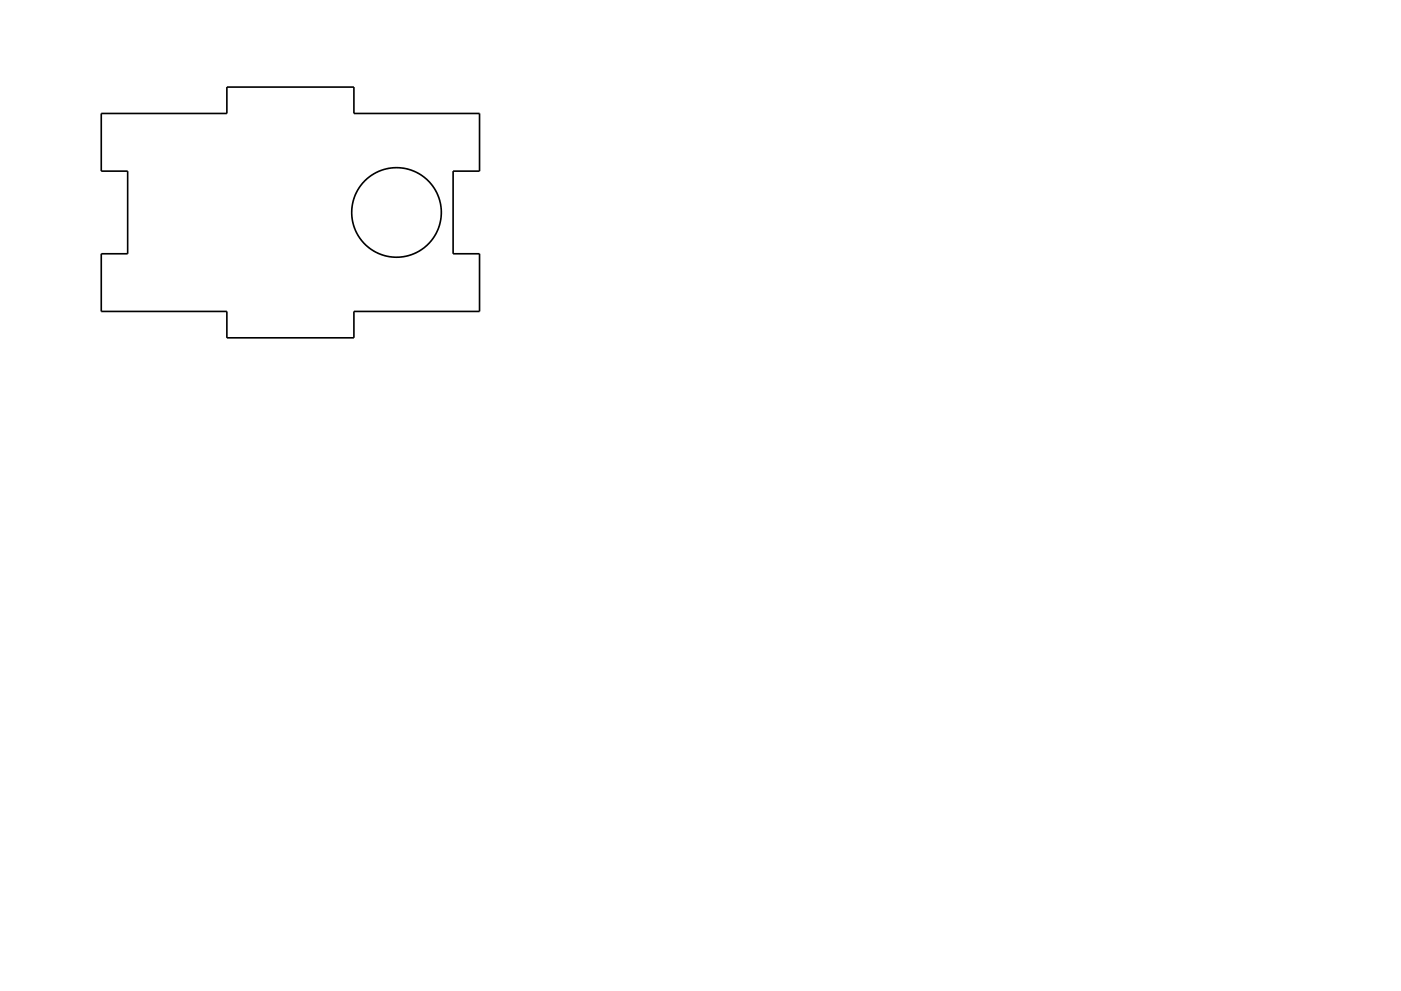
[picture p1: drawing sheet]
<svg xmlns="http://www.w3.org/2000/svg" width="297mm" height="210mm" viewBox="0 0 297 210" stroke-linecap="round" stroke-linejoin="round" font-family="sans-serif">
<g fill="none" stroke="#000" stroke-width=".35">
<path d="M21.5 24.1h26.6v-5.6h26.9v5.6h26.7v12.2h-5.6v17.5h5.6v12.3h-26.7v5.6h-26.9v-5.6h-26.6v-12.3h5.6v-17.5h-5.6z"/>
<circle cx="84.1" cy="45.1" r="9.5"/>
</g>
</svg>
